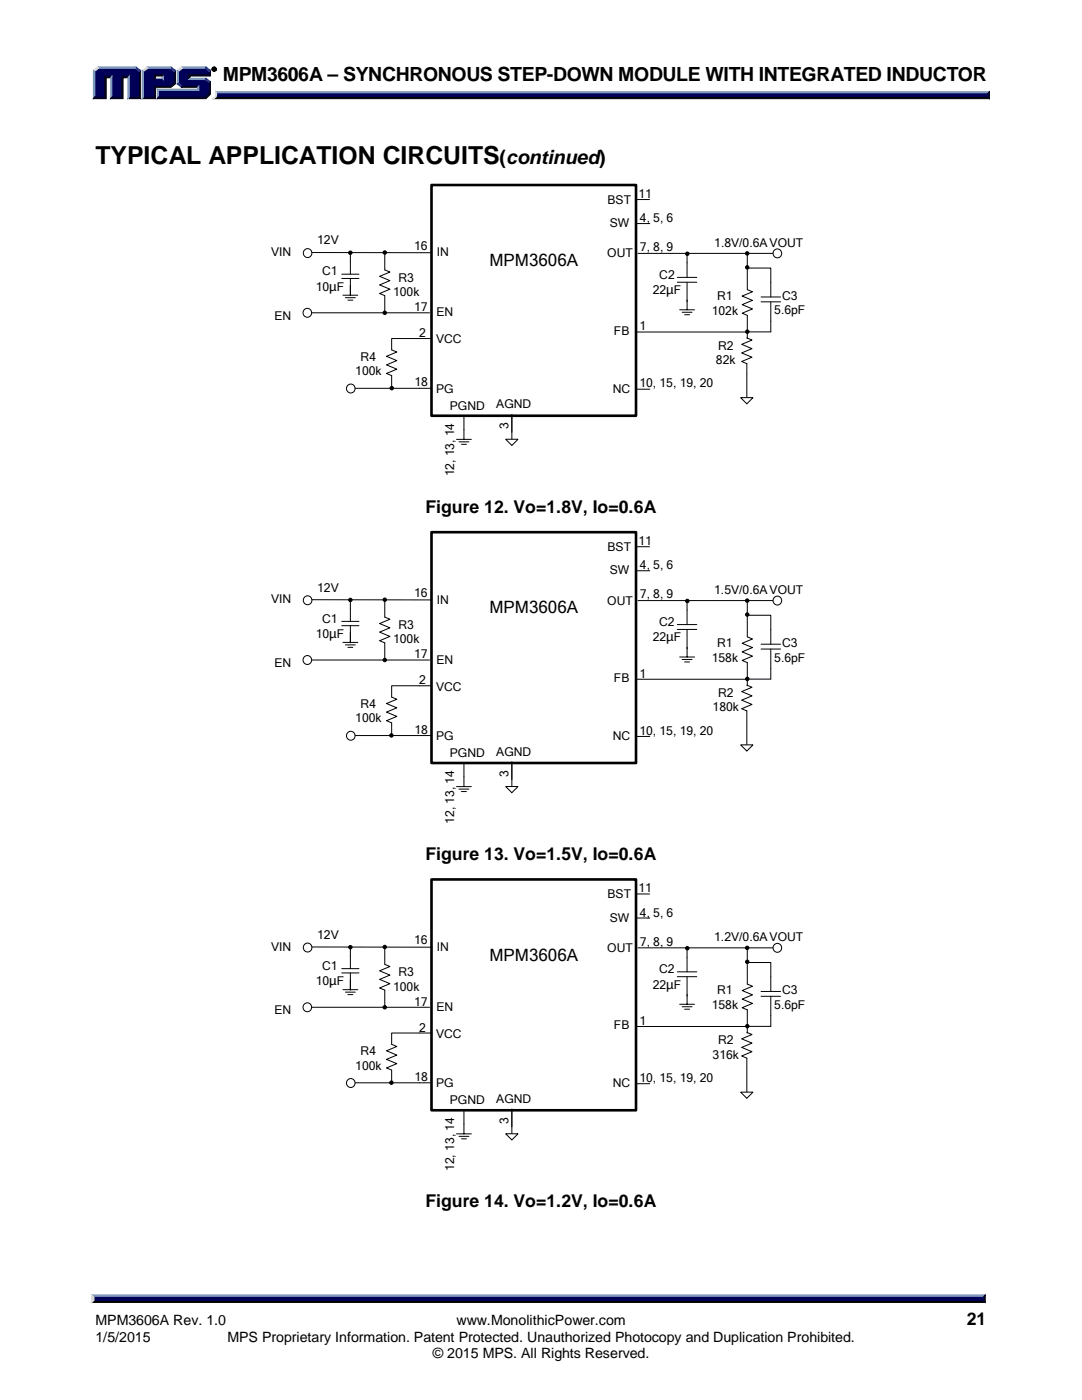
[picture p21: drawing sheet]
<svg xmlns="http://www.w3.org/2000/svg" width="216mm" height="279mm" viewBox="0 0 216 279" stroke-linecap="round" stroke-linejoin="round" font-family="sans-serif">
<defs><g id="words">
<text font-size="5" x="19" y="32.8">TYPICAL APPLICATION CIRCUITS</text>
<g font-size="3.9">
<text x="44.4" y="16.3">MPM3606A – SYNCHRONOUS STEP-DOWN MODULE WITH INTEGRATED INDUCTOR</text>
<text x="99.7" y="32.8">(continued)</text>
</g>
<g font-size="3.5">
<text x="84.9" y="102.3">Figure 12. Vo=1.8V, Io=0.6A</text>
<text x="84.9" y="171.6">Figure 13. Vo=1.5V, Io=0.6A</text>
<text x="84.9" y="240.9">Figure 14. Vo=1.2V, Io=0.6A</text>
<text x="192.9" y="264.5">21</text>
</g>
<g font-size="3.4">
<text x="97.6" y="53.1">MPM3606A</text>
<text x="97.6" y="122.4">MPM3606A</text>
<text x="97.6" y="191.7">MPM3606A</text>
</g>
<g font-size="2.8">
<text x="19" y="267.9">1/5/2015</text>
<text x="19" y="264.5">MPM3606A Rev. 1.0</text>
<text x="45.4" y="267.9">MPS Proprietary Information. Patent Protected. Unauthorized Photocopy and Duplication Prohibited.</text>
<text x="91.1" y="264.5">www.MonolithicPower.com</text>
<text x="86.4" y="271.1">© 2015 MPS. All Rights Reserved.</text>
</g>
<g font-size="2.4">
<text x="121.2" y="40.7">BST</text>
<text x="127.4" y="39.5">11</text>
<text x="121.7" y="45.3">SW</text>
<text x="127.7" y="44.3">4, 5, 6</text>
<text x="54.1" y="51.1">VIN</text>
<text x="63.3" y="48.8">12V</text>
<text x="82.6" y="49.8">16</text>
<text x="87.2" y="51.2">IN</text>
<text x="121.2" y="51.4">OUT</text>
<text x="127.7" y="50.1">7, 8, 9</text>
<text x="142.5" y="49.2">1.8V/0.6AVOUT</text>
<text x="63" y="58.1">10µF</text>
<text x="64.3" y="55">C1</text>
<text x="78.4" y="59.1">100k</text>
<text x="79.5" y="56.2">R3</text>
<text x="130.3" y="58.7">22µF</text>
<text x="131.5" y="55.6">C2</text>
<text x="143.1" y="59.9">R1</text>
<text x="156.1" y="59.8">C3</text>
<text x="54.7" y="63.8">EN</text>
<text x="82.6" y="62.1">17</text>
<text x="87.1" y="63.2">EN</text>
<text x="127.6" y="65.9">1</text>
<text x="142" y="62.8">102k</text>
<text x="154.5" y="62.7">5.6pF</text>
<text x="72" y="72">R4</text>
<text x="83.7" y="67.3">2</text>
<text x="87" y="68.5">VCC</text>
<text x="122.5" y="66.8">FB</text>
<text x="143.3" y="69.8">R2</text>
<text x="70.9" y="74.9">100k</text>
<text x="82.7" y="77.1">18</text>
<text x="127.6" y="77.3">10, 15, 19, 20</text>
<text x="142.9" y="72.7">82k</text>
<text x="87" y="78.3">PG</text>
<text x="89.8" y="81.8">PGND</text>
<text x="99" y="81.5">AGND</text>
<text x="122.3" y="78.3">NC</text>
<text x="101.5" y="85.7" transform="rotate(-90 101.5 85.7)">3</text>
<text x="90.6" y="95.1" transform="rotate(-90 90.6 95.1)">12, 13, 14</text>
<text x="121.2" y="110">BST</text>
<text x="127.4" y="108.8">11</text>
<text x="127.7" y="113.6">4, 5, 6</text>
<text x="63.3" y="118.1">12V</text>
<text x="82.6" y="119.1">16</text>
<text x="121.7" y="114.6">SW</text>
<text x="127.7" y="119.4">7, 8, 9</text>
<text x="142.5" y="118.5">1.5V/0.6AVOUT</text>
<text x="54.1" y="120.4">VIN</text>
<text x="64.3" y="124.2">C1</text>
<text x="79.5" y="125.5">R3</text>
<text x="87.2" y="120.5">IN</text>
<text x="121.2" y="120.7">OUT</text>
<text x="131.5" y="124.9">C2</text>
<text x="63" y="127.4">10µF</text>
<text x="78.4" y="128.4">100k</text>
<text x="82.6" y="131.4">17</text>
<text x="130.3" y="128">22µF</text>
<text x="143.1" y="129.2">R1</text>
<text x="156.1" y="129.1">C3</text>
<text x="54.7" y="133.1">EN</text>
<text x="83.7" y="136.6">2</text>
<text x="87" y="137.8">VCC</text>
<text x="87.1" y="132.4">EN</text>
<text x="122.5" y="136.1">FB</text>
<text x="127.6" y="135.2">1</text>
<text x="142" y="132.1">158k</text>
<text x="154.5" y="132">5.6pF</text>
<text x="72" y="141.3">R4</text>
<text x="142.2" y="142">180k</text>
<text x="143.3" y="139.1">R2</text>
<text x="70.9" y="144.2">100k</text>
<text x="82.7" y="146.4">18</text>
<text x="87" y="147.6">PG</text>
<text x="122.3" y="147.6">NC</text>
<text x="127.6" y="146.6">10, 15, 19, 20</text>
<text x="89.8" y="151.1">PGND</text>
<text x="99" y="150.8">AGND</text>
<text x="101.5" y="155" transform="rotate(-90 101.5 155)">3</text>
<text x="90.6" y="164.4" transform="rotate(-90 90.6 164.4)">12, 13, 14</text>
<text x="121.2" y="179.3">BST</text>
<text x="127.4" y="178.1">11</text>
<text x="121.7" y="183.9">SW</text>
<text x="127.7" y="182.9">4, 5, 6</text>
<text x="54.1" y="189.7">VIN</text>
<text x="63.3" y="187.4">12V</text>
<text x="82.6" y="188.4">16</text>
<text x="87.2" y="189.8">IN</text>
<text x="121.2" y="190">OUT</text>
<text x="127.7" y="188.7">7, 8, 9</text>
<text x="142.5" y="187.8">1.2V/0.6AVOUT</text>
<text x="63" y="196.7">10µF</text>
<text x="64.3" y="193.6">C1</text>
<text x="78.4" y="197.7">100k</text>
<text x="79.5" y="194.8">R3</text>
<text x="130.3" y="197.3">22µF</text>
<text x="131.5" y="194.2">C2</text>
<text x="54.7" y="202.4">EN</text>
<text x="82.6" y="200.7">17</text>
<text x="87.1" y="201.7">EN</text>
<text x="142" y="201.4">158k</text>
<text x="143.1" y="198.5">R1</text>
<text x="154.5" y="201.3">5.6pF</text>
<text x="156.1" y="198.4">C3</text>
<text x="83.7" y="205.9">2</text>
<text x="87" y="207.1">VCC</text>
<text x="122.5" y="205.4">FB</text>
<text x="127.6" y="204.5">1</text>
<text x="143.3" y="208.4">R2</text>
<text x="70.9" y="213.5">100k</text>
<text x="72" y="210.6">R4</text>
<text x="82.7" y="215.7">18</text>
<text x="127.6" y="215.9">10, 15, 19, 20</text>
<text x="142.2" y="211.3">316k</text>
<text x="87" y="216.9">PG</text>
<text x="89.8" y="220.4">PGND</text>
<text x="99" y="220.1">AGND</text>
<text x="122.3" y="216.9">NC</text>
<text x="101.5" y="224.3" transform="rotate(-90 101.5 224.3)">3</text>
<text x="90.6" y="233.7" transform="rotate(-90 90.6 233.7)">12, 13, 14</text>
</g>
</g></defs>
<path d="M43 18.3h154.3l-.3 .7h-153.8z" fill="#8099bf"/>
<path d="M43 18.3h154.3l-.3 .7h-153.8z" fill="none" stroke="#8099bf" stroke-width=".2"/>
<path d="M43.2 19h153.8l.3 .7h-154.7l.4-.3z" fill="#000"/>
<path d="M43.2 19h153.8l.3 .7h-154.7l.4-.3z" fill="none" stroke="#000" stroke-width=".2"/>
<path d="M197 18.7l.4-.4v1.4l-.4-.4z" fill="#000026"/>
<path d="M197 18.7l.4-.4v1.4l-.4-.4z" fill="none" stroke="#000026" stroke-width=".2"/>
<path d="M43.2 18.7h153.8v.6h-153.9z" fill="#000059"/>
<path d="M43.2 18.7h153.8v.6h-153.9z" fill="none" stroke="#000059" stroke-width=".2"/>
<path d="M42.6 19.7l.2-.1zM43 18.3l.2 .8-.4 .5 .2-.5z" fill="#dadada"/>
<path d="M43 18.3l.2 .4a.87 .87 0 0 1-.6 1 1.24 1.24 0 0 0 .4-1.4z" fill="none" stroke="#dadada" stroke-width=".2"/>
<path d="M30.8 15.9l.2-.3h1.3l.3 .3z" fill="#8099bf"/>
<path d="M30.8 15.9l.2-.3h1.3l.3 .3z" fill="none" stroke="#8099bf" stroke-width=".2"/>
<path d="M18.9 14.2l.8-.6h7.2l.8 .6v5.1h-1.9v-4.1h-1.5v4.1h-2v-4.1h-1.4v4.1h-2z" fill="#000059"/>
<path d="M18.9 14.2l.8-.6h7.2l.8 .6v5.1h-1.9v-4.1h-1.5v4.1h-2v-4.1h-1.4v4.1h-2z" fill="none" stroke="#000059" stroke-width=".2"/>
<path d="M28.6 14.2l.9-.6h4.4l.8 .6v2.4l-.8 .6h-3.1v2.1h-2.2zM30.8 14.9v1h1.8v-1z" fill="#000059"/>
<path d="M28.6 14.2l.9-.6h2.1v1.3h-.8v1h1.8v-1h-1.2v-1.3h2.5l.8 .6v2.4l-.8 .6h-3.1v2.1h-2.2z" fill="none" stroke="#000059" stroke-width=".2"/>
<path d="M31.6 18h8.1v-.8h-3.3l-.8-.6v-2.4l.8-.6h4.5l.8 .6v.7h-4v1h3.2l.8 .6v2.2l-.8 .6h-9.3z" fill="#000059"/>
<path d="M31.6 18h8.1v-.8h-3.3l-.8-.6v-2.4l.8-.6h4.5l.8 .6v.7h-4v1h3.2l.8 .6v2.2l-.8 .6h-9.3z" fill="none" stroke="#000059" stroke-width=".2"/>
<path d="M36.2 13.5h4.9" fill="none" stroke="#8099bf" stroke-width=".26"/>
<path d="M36.2 13.4h4.9l-.2 .2h-4.5z" fill="none" stroke="#8099bf" stroke-width=".2"/>
<path d="M35.4 14.1l.8-.7 .2 .2-.8 .6z" fill="#dadada"/>
<path d="M35.4 14.1l.8-.7 .2 .2-.8 .6z" fill="none" stroke="#dadada" stroke-width=".2"/>
<path d="M35.5 14.1v2.6" fill="none" stroke="#8099bf" stroke-width=".27"/>
<path d="M35.4 14.1l.2 .1v2.4l-.2 .1z" fill="none" stroke="#8099bf" stroke-width=".2"/>
<path d="M35.4 16.7l.2-.1 .8 .6-.2 .2z" fill="#195999"/>
<path d="M35.4 16.7l.2-.1 .8 .6-.2 .2z" fill="none" stroke="#195999" stroke-width=".2"/>
<path d="M36.2 17.3h3.5" fill="none" stroke="#000026" stroke-width=".26"/>
<path d="M36.4 17.2h3.3l-.3 .2h-3.2z" fill="none" stroke="#000026" stroke-width=".2"/>
<path d="M31.4 17.8h8v-.4l.3-.2v.8h-8.1z" fill="#8099bf"/>
<path d="M31.4 17.8h8v-.4l.3-.2v.8h-8.1z" fill="none" stroke="#8099bf" stroke-width=".2"/>
<path d="M31.4 17.8l.2 .2v1.3l-.2 .4z" fill="#8099bf"/>
<path d="M31.4 17.8l.2 .2v1.3l-.2 .4z" fill="none" stroke="#8099bf" stroke-width=".2"/>
<path d="M37.7 14.9h4v-.7l.3-.1v1.1h-4.1v.4l-.2 .3z" fill="#000026"/>
<path d="M37.7 14.9h4v-.7l.3-.1v1.1h-4.1v.4l-.2 .3z" fill="none" stroke="#000026" stroke-width=".2"/>
<path d="M37.7 15.7h3.4" fill="none" stroke="#8099bf" stroke-width=".26"/>
<path d="M37.7 15.9l.2-.3h3.2l-.2 .3z" fill="none" stroke="#8099bf" stroke-width=".2"/>
<path d="M41.1 15.6l.9 .7-.3 .2-.8-.6z" fill="#195999"/>
<path d="M41.1 15.6l.9 .7-.3 .2-.8-.6z" fill="none" stroke="#195999" stroke-width=".2"/>
<path d="M31.6 19.3h9.3l.8-.6v-2.2l.3-.2v2.5l-.9 .9h-9.7z" fill="#000026"/>
<path d="M31.6 19.3h9.3l.8-.6v-2.2l.3-.2v2.5l-.9 .9h-9.7z" fill="none" stroke="#000026" stroke-width=".2"/>
<path d="M30.8 17.2h3.1l.8-.6v-2.4l.3-.1v2.6l-.9 .7h-3.1v2.3h-2.6l.2-.4h2.2z" fill="#000026"/>
<path d="M30.8 17.2h3.1l.8-.6v-2.4l.3-.1v2.6l-.9 .7h-3.1v2.3h-2.6l.2-.4h2.2z" fill="none" stroke="#000026" stroke-width=".2"/>
<path d="M34.1 13.4l.9 .7-.3 .1-.8-.6z" fill="#195999"/>
<path d="M34.1 13.4l.9 .7-.3 .1-.8-.6z" fill="none" stroke="#195999" stroke-width=".2"/>
<path d="M29.3 13.5h4.8" fill="none" stroke="#8099bf" stroke-width=".26"/>
<path d="M29.3 13.4h4.8l-.2 .2h-4.4z" fill="none" stroke="#8099bf" stroke-width=".2"/>
<path d="M28.4 14.1l.9-.7 .2 .2-.9 .6z" fill="#dadada"/>
<path d="M28.4 14.1l.9-.7 .2 .2-.9 .6z" fill="none" stroke="#dadada" stroke-width=".2"/>
<path d="M28.5 14.1v5.6" fill="none" stroke="#8099bf" stroke-width=".27"/>
<path d="M28.4 14.1l.2 .1v5.1l-.2 .4z" fill="none" stroke="#8099bf" stroke-width=".2"/>
<path d="M32.3 15.2l.3-.3v1l-.3-.3z" fill="#8099bf"/>
<path d="M32.3 15.2l.3-.3v1l-.3-.3z" fill="none" stroke="#8099bf" stroke-width=".2"/>
<path d="M30.8 14.9h1.8l-.3 .3h-1.3v.4l-.2 .3z" fill="#000026"/>
<path d="M30.8 14.9h1.8l-.3 .3h-1.3v.4l-.2 .3z" fill="none" stroke="#000026" stroke-width=".2"/>
<path d="M27.7 14.2l.3-.1v5.6h-2.5l.3-.4h1.9z" fill="#000026"/>
<path d="M27.7 14.2l.3-.1v5.6h-2.5l.3-.4h1.9z" fill="none" stroke="#000026" stroke-width=".2"/>
<path d="M27.1 13.4l.9 .7-.3 .1-.8-.6z" fill="#195999"/>
<path d="M27.1 13.4l.9 .7-.3 .1-.8-.6z" fill="none" stroke="#195999" stroke-width=".2"/>
<path d="M19.5 13.5h7.6" fill="none" stroke="#8099bf" stroke-width=".26"/>
<path d="M19.5 13.4h7.6l-.2 .2h-7.2z" fill="none" stroke="#8099bf" stroke-width=".2"/>
<path d="M18.6 14.1l.9-.7 .2 .2-.8 .6z" fill="#dadada"/>
<path d="M18.6 14.1l.9-.7 .2 .2-.8 .6z" fill="none" stroke="#dadada" stroke-width=".2"/>
<path d="M18.8 14.1v5.6" fill="none" stroke="#8099bf" stroke-width=".27"/>
<path d="M18.6 14.1l.3 .1v5.1l-.3 .4z" fill="none" stroke="#8099bf" stroke-width=".2"/>
<path d="M20.9 15.2h1.4l-.2 .3h-.9v4.2h-2.6l.3-.4h2z" fill="#000026"/>
<path d="M20.9 15.2h1.4l-.2 .3h-.9v4.2h-2.6l.3-.4h2z" fill="none" stroke="#000026" stroke-width=".2"/>
<path d="M22.2 15.2v4.5" fill="none" stroke="#8099bf" stroke-width=".27"/>
<path d="M22.3 15.2v4.1l-.2 .4v-4.2z" fill="none" stroke="#8099bf" stroke-width=".2"/>
<path d="M24.3 15.2h1.5l-.3 .3h-.9v4.2h-2.5l.2-.4h2z" fill="#000026"/>
<path d="M24.3 15.2h1.5l-.3 .3h-.9v4.2h-2.5l.2-.4h2z" fill="none" stroke="#000026" stroke-width=".2"/>
<path d="M25.7 15.2v4.5" fill="none" stroke="#8099bf" stroke-width=".27"/>
<path d="M25.8 15.2v4.1l-.3 .4v-4.2z" fill="none" stroke="#8099bf" stroke-width=".2"/>
<path d="M41.1 13.4l.9 .7-.3 .1-.8-.6z" fill="#195999"/>
<path d="M41.1 13.4l.9 .7-.3 .1-.8-.6z" fill="none" stroke="#195999" stroke-width=".2"/>
<path d="M42.5 14.1h.5zM43.1 13.8v.3h-.1zM42.3 13.6l.5-.2 .3 .2v.2a.39 .39 0 0 0-.5-.3 .39 .39 0 0 0-.1 .6l-.2-.3zM42.6 13.5l.4 .2-.2 .1 .1-.1-.2-.1 .3 .5-.2-.2-.2 .2z" fill="#000"/>
<g fill="none" stroke="#000" stroke-width=".2">
<path d="M42.6 13.5l.4 .2-.2 .1 .2 .3-.2-.2-.2 .2zM42.7 13.6l.2 .1-.2 .1zM68.2 55.6h3.4M68.2 54.7h3.4M68.4 58.9h3M68.9 59.4h2M69.4 59.9h1M69.9 52.2v2.5M69.9 55.6v3.4M127.3 50.6h27M149 72.6v1.8"/>
<circle cx="42.7" cy="13.8" r=".35"/>
<circle cx="42.7" cy="13.8" r=".46"/>
</g>
<path d="M86.1 36.9h40.8v46.1h-40.8z" fill="none" stroke="#000" stroke-width=".52"/>
<circle cx="61.4" cy="50.5" r=".87" fill="#fff"/>
<circle cx="61.4" cy="50.5" r=".87" fill="none" stroke="#000" stroke-width=".2"/>
<circle cx="61.3" cy="62.4" r=".87" fill="#fff"/>
<circle cx="61.3" cy="62.4" r=".87" fill="none" stroke="#000" stroke-width=".2"/>
<circle cx="155.1" cy="50.6" r=".87" fill="#fff"/>
<g fill="none" stroke="#000" stroke-width=".2">
<path d="M126.9 39.8h2.7M62.2 50.4h24M69.9 50.4v1.8M76.8 50.2v3.7l1 .4-2.1 .8 2.1 .9-2.1 .9 2.1 .8-2.1 .9 1.1 .4v3.4M126.9 44.6h2.8M135.2 56.3h3.8M135.2 55.4h3.8M137.1 52.5v2.9M137.1 56.3v5.5M149.1 57.8l1 .4-2 .9 2 .8-2 .9 2 .9-2 .8 1 .4v4.7M62.2 62.4h23.5M83.7 77.5h2.4"/>
<path d="M86 67.6h-7.8v2.2l1 .5-2.1 .8 2.1 .9-2.1 .8 2.1 .9-2.1 .8 1.1 .5v2.5h5.5M126.9 66.3h22.2M135.6 61.8h3M136.1 62.3h2M136.6 62.8h1M149 67.4l1.1 .5-2.1 .8 2.1 .9-2.1 .8 2.1 .9-2.1 .8 1 .5M91.1 87.7h3M91.6 88.2h2M92.1 88.7h1M92.6 83v4.7M102.1 82.7v3.6"/>
<circle cx="69.9" cy="50.4" r=".34"/>
<circle cx="76.8" cy="50.4" r=".34"/>
<circle cx="137.1" cy="50.6" r=".34"/>
<circle cx="149.1" cy="50.6" r=".34"/>
<circle cx="155.1" cy="50.6" r=".87"/>
<circle cx="76.8" cy="62.4" r=".34"/>
<circle cx="149.1" cy="66.2" r=".34"/>
</g>
<g fill="#000">
<circle cx="69.9" cy="50.4" r=".34"/>
<circle cx="76.8" cy="50.4" r=".34"/>
<circle cx="137.1" cy="50.6" r=".34"/>
<circle cx="149.1" cy="50.6" r=".34"/>
<circle cx="76.8" cy="62.4" r=".34"/>
<circle cx="149.1" cy="66.2" r=".34"/>
</g>
<path d="M100.9 87.7h2.5l-1.3 1.2z" fill="#fff"/>
<path d="M100.9 87.7h2.5l-1.3 1.2zM102.1 82.7v5" fill="none" stroke="#000" stroke-width=".2"/>
<path d="M147.8 79.4h2.5l-1.3 1.2z" fill="#fff"/>
<path d="M137.1 50.4v2.1M149.1 53.5h4.7v5.8M149.1 50.9v6.9M151.9 59.3h3.8M147.8 79.4h2.5l-1.3 1.2zM149 74.4v5M149.3 66.2h4.5M151.9 60.2h3.8M153.8 60.2v6" fill="none" stroke="#000" stroke-width=".2"/>
<circle cx="70" cy="77.5" r=".87" fill="#fff"/>
<g fill="none" stroke="#000" stroke-width=".2">
<path d="M70.9 77.5h7.3M126.9 77.7h2.8M127.3 119.9h27M68.2 124.9h3.4M68.2 124h3.4M68.4 128.2h3M68.9 128.7h2M69.4 129.2h1M69.9 121.4v2.6M69.9 124.9v3.4M149 141.9v1.8"/>
<circle cx="149.1" cy="53.4" r=".34"/>
<circle cx="70" cy="77.5" r=".87"/>
<circle cx="78.2" cy="77.5" r=".34"/>
</g>
<g fill="#000">
<circle cx="149.1" cy="53.4" r=".34"/>
<circle cx="78.2" cy="77.5" r=".34"/>
</g>
<path d="M86.1 106.2h40.8v46.1h-40.8z" fill="none" stroke="#000" stroke-width=".52"/>
<circle cx="61.4" cy="119.8" r=".87" fill="#fff"/>
<circle cx="61.4" cy="119.8" r=".87" fill="none" stroke="#000" stroke-width=".2"/>
<circle cx="61.3" cy="131.7" r=".87" fill="#fff"/>
<circle cx="61.3" cy="131.7" r=".87" fill="none" stroke="#000" stroke-width=".2"/>
<circle cx="155.1" cy="119.8" r=".87" fill="#fff"/>
<g fill="none" stroke="#000" stroke-width=".2">
<path d="M62.2 119.7h24M69.9 119.7v1.7M76.8 119.5v3.7l1 .4-2.1 .8 2.1 .9-2.1 .9 2.1 .8-2.1 .9 1.1 .4v3.4M126.9 113.9h2.8M126.9 109.1h2.7M62.2 131.7h23.5M86 136.9h-7.8v2.2l1 .4-2.1 .9 2.1 .9-2.1 .8 2.1 .9-2.1 .8 1.1 .5v2.5h7.9M126.9 135.6h22.2M135.2 125.6h3.8M135.2 124.6h3.8M135.6 131.1h3M136.1 131.6h2"/>
<path d="M136.6 132.1h1M137.1 121.7v2.9M137.1 125.6v5.5M149 136.7l1.1 .5-2.1 .8 2.1 .9-2.1 .8 2.1 .9-2.1 .8 1 .5M149.1 127.1l1 .4-2 .9 2 .8-2 .9 2 .8-2 .9 1 .4v4.7M91.1 157h3M91.6 157.5h2M92.1 158h1M92.6 152.3v4.7M102.1 152v3.6"/>
<circle cx="69.9" cy="119.7" r=".34"/>
<circle cx="76.8" cy="119.7" r=".34"/>
<circle cx="137.1" cy="119.9" r=".34"/>
<circle cx="149.1" cy="119.9" r=".34"/>
<circle cx="155.1" cy="119.8" r=".87"/>
<circle cx="76.8" cy="131.7" r=".34"/>
<circle cx="149.1" cy="135.5" r=".34"/>
</g>
<g fill="#000">
<circle cx="69.9" cy="119.7" r=".34"/>
<circle cx="76.8" cy="119.7" r=".34"/>
<circle cx="137.1" cy="119.9" r=".34"/>
<circle cx="149.1" cy="119.9" r=".34"/>
<circle cx="76.8" cy="131.7" r=".34"/>
<circle cx="149.1" cy="135.5" r=".34"/>
</g>
<path d="M100.9 157h2.5l-1.3 1.2z" fill="#fff"/>
<path d="M100.9 157h2.5l-1.3 1.2zM102.1 152v5" fill="none" stroke="#000" stroke-width=".2"/>
<path d="M147.8 148.7h2.5l-1.3 1.2z" fill="#fff"/>
<path d="M137.1 119.6v2.1M149.1 122.8h4.7v5.8M149.1 120.2v6.9M149.3 135.5h4.5M151.9 129.5h3.8M151.9 128.6h3.8M153.8 129.5v6M147.8 148.7h2.5l-1.3 1.2zM149 143.7v5" fill="none" stroke="#000" stroke-width=".2"/>
<circle cx="70" cy="146.8" r=".87" fill="#fff"/>
<g fill="none" stroke="#000" stroke-width=".2">
<path d="M70.9 146.8h7.3M126.9 147h2.8M68.2 194.2h3.4M68.2 193.3h3.4M68.4 197.5h3M68.9 198h2M69.4 198.5h1M69.9 190.7v2.6M69.9 194.2v3.4M127.3 189.2h27M149 211.2v1.8"/>
<circle cx="149.1" cy="122.7" r=".34"/>
<circle cx="70" cy="146.8" r=".87"/>
<circle cx="78.1" cy="146.8" r=".34"/>
</g>
<g fill="#000">
<circle cx="149.1" cy="122.7" r=".34"/>
<circle cx="78.1" cy="146.8" r=".34"/>
</g>
<path d="M86.1 175.5h40.8v46.1h-40.8z" fill="none" stroke="#000" stroke-width=".52"/>
<circle cx="61.4" cy="189.1" r=".87" fill="#fff"/>
<circle cx="61.4" cy="189.1" r=".87" fill="none" stroke="#000" stroke-width=".2"/>
<circle cx="61.3" cy="201" r=".87" fill="#fff"/>
<circle cx="61.3" cy="201" r=".87" fill="none" stroke="#000" stroke-width=".2"/>
<circle cx="155.1" cy="189.2" r=".87" fill="#fff"/>
<g fill="none" stroke="#000" stroke-width=".2">
<path d="M126.9 178.4h2.7M62.2 189h24M69.9 189v1.7M76.8 188.8v3.7l1 .4-2.1 .8 2.1 .9-2.1 .9 2.1 .8-2.1 .9 1.1 .4v3.4M126.9 183.2h2.8M135.2 194.9h3.8M135.2 194h3.8M137.1 191v3M137.1 194.9v5.5M149.1 196.4l1 .4-2 .9 2 .8-2 .9 2 .9-2 .8 1 .4v4.7M62.2 201h23.5M86 206.2h-7.8v2.2l1 .5-2.1 .8 2.1 .9-2.1 .8 2.1 .9-2.1 .8 1.1 .5v2.5h7.9"/>
<path d="M126.9 204.9h22.2M135.6 200.4h3M136.1 200.9h2M136.6 201.4h1M149 206l1.1 .5-2.1 .8 2.1 .9-2.1 .8 2.1 .9-2.1 .8 1 .5M91.1 226.3h3M91.6 226.8h2M92.1 227.3h1M92.6 221.6v4.7M102.1 221.3v3.6"/>
<circle cx="69.9" cy="189" r=".34"/>
<circle cx="76.8" cy="189" r=".34"/>
<circle cx="137.1" cy="189.2" r=".34"/>
<circle cx="149.1" cy="189.2" r=".34"/>
<circle cx="155.1" cy="189.2" r=".87"/>
<circle cx="76.8" cy="201" r=".34"/>
<circle cx="149.1" cy="204.8" r=".34"/>
</g>
<g fill="#000">
<circle cx="69.9" cy="189" r=".34"/>
<circle cx="76.8" cy="189" r=".34"/>
<circle cx="137.1" cy="189.2" r=".34"/>
<circle cx="149.1" cy="189.2" r=".34"/>
<circle cx="76.8" cy="201" r=".34"/>
<circle cx="149.1" cy="204.8" r=".34"/>
</g>
<path d="M100.9 226.3h2.5l-1.3 1.2z" fill="#fff"/>
<path d="M100.9 226.3h2.5l-1.3 1.2zM102.1 221.3v5" fill="none" stroke="#000" stroke-width=".2"/>
<path d="M147.8 218h2.5l-1.3 1.2z" fill="#fff"/>
<path d="M137.1 189v2M149.1 192.1h4.7v5.8M149.1 189.5v6.9M151.9 198.8h3.8M151.9 197.9h3.8M153.8 198.8v6M147.8 218h2.5l-1.3 1.2zM149 213v5M149.3 204.8h4.5" fill="none" stroke="#000" stroke-width=".2"/>
<circle cx="70" cy="216.1" r=".87" fill="#fff"/>
<g fill="none" stroke="#000" stroke-width=".2">
<path d="M70.9 216.1h7.3M126.9 216.3h2.8M18.7 259.2h177.5l.3 .7h-178.2z"/>
<circle cx="149.1" cy="192" r=".34"/>
<circle cx="70" cy="216.1" r=".87"/>
<circle cx="78.1" cy="216.1" r=".34"/>
</g>
<g fill="#000">
<circle cx="149.1" cy="192" r=".34"/>
<circle cx="78.1" cy="216.1" r=".34"/>
</g>
<path d="M18.7 259.2h177.5l.3 .7h-178.2z" fill="#000"/>
<path d="M18.3 258.4h178.2l-.3 .8h-177.5z" fill="#8099bf"/>
<path d="M18.3 258.4h178.2l-.3 .8h-177.5z" fill="none" stroke="#8099bf" stroke-width=".2"/>
<path d="M196.6 258.4v1.5l-.4-.4v-.6z" fill="#000026"/>
<path d="M196.6 258.4v1.5l-.4-.4v-.6z" fill="none" stroke="#000026" stroke-width=".2"/>
<path d="M18.7 258.9h177.5v.6h-177.5z" fill="#000059"/>
<path d="M18.7 258.9h177.5v.6h-177.5z" fill="none" stroke="#000059" stroke-width=".2"/>
<path d="M18.3 258.4l.4 .5v.6l-.4 .4z" fill="#dadada"/>
<path d="M18.3 258.4l.4 .5v.6l-.4 .4z" fill="none" stroke="#dadada" stroke-width=".2"/>
<path d="M18.3 258.4l.4 .5v.6l-.4 .4z" fill="#dadada"/>
<path d="M18.3 258.4l.4 .5v.6l-.4 .4z" fill="none" stroke="#dadada" stroke-width=".2"/>
<use href="#words"/>
</svg>
